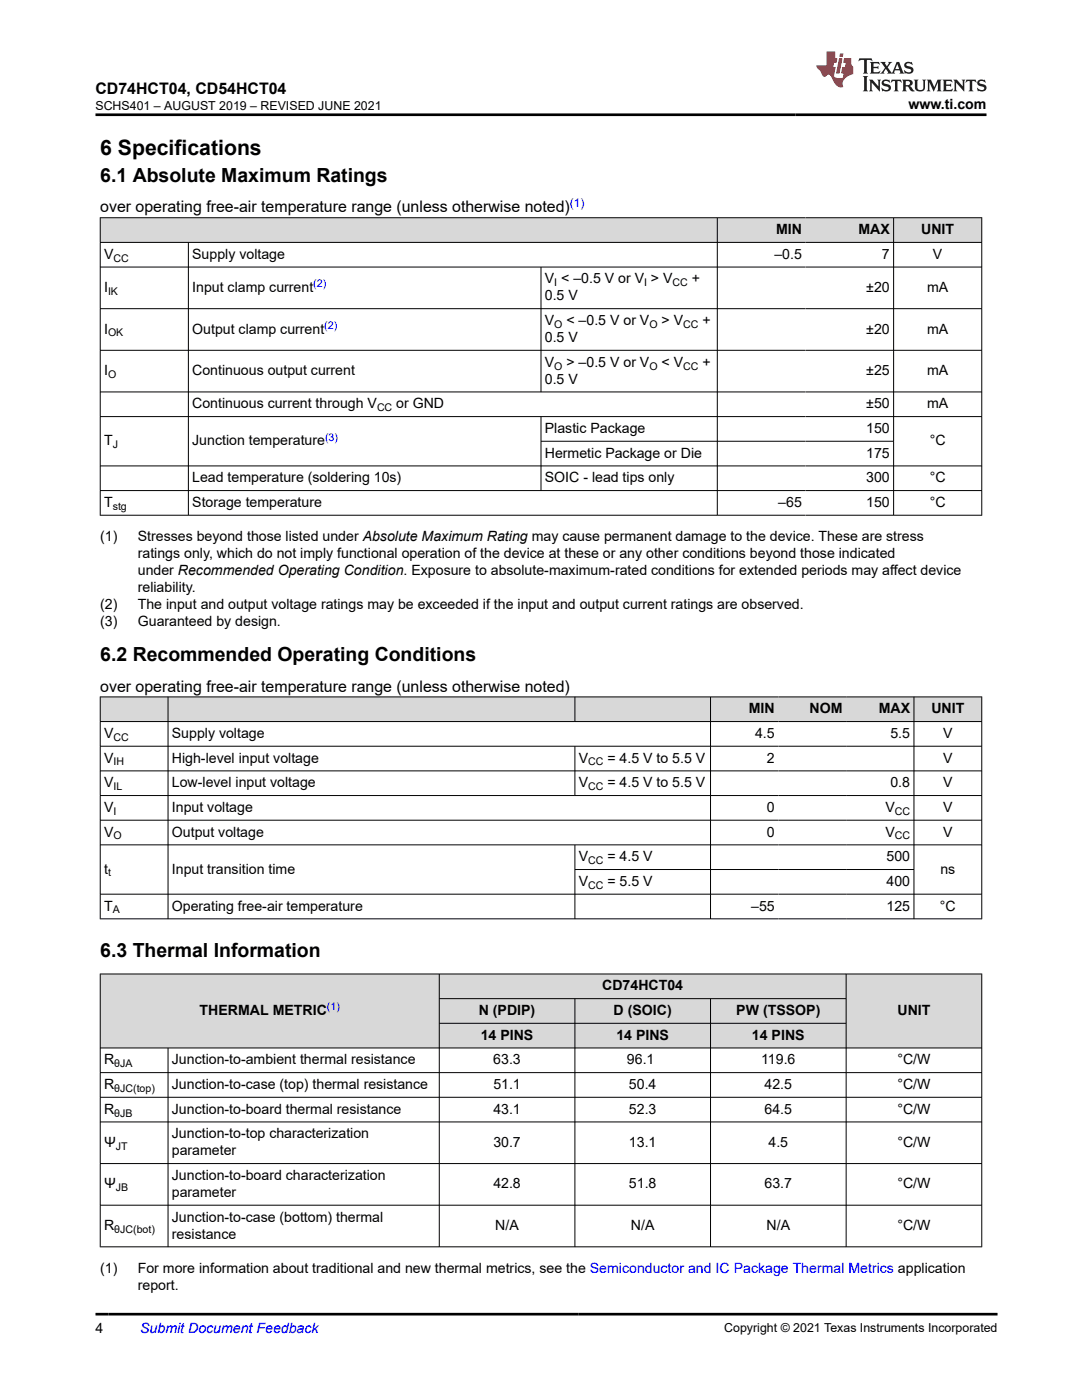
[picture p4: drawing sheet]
<svg xmlns="http://www.w3.org/2000/svg" width="216mm" height="279mm" viewBox="0 0 216 279" stroke-linecap="round" stroke-linejoin="round" font-family="sans-serif">
<defs><g id="words">
<text font-size="4.2" x="20" y="30.9">6 Specifications</text>
<g font-size="3.9">
<text x="20" y="36.3">6.1 Absolute Maximum Ratings</text>
<text x="20" y="131.9">6.2 Recommended Operating Conditions</text>
<text x="20" y="191.1">6.3 Thermal Information</text>
</g>
<g font-size="3.2">
<text x="19" y="18.7">CD74HCT04, CD54HCT04</text>
<text x="20" y="42.4">over operating free-air temperature range (unless otherwise noted)</text>
<text x="20" y="138">over operating free-air temperature range (unless otherwise noted)</text>
</g>
<g font-size="2.8">
<text x="181.3" y="21.8">www.ti.com</text>
<text x="154.8" y="46.7">MIN</text>
<text x="171.3" y="46.7">MAX</text>
<text x="183.8" y="46.7">UNIT</text>
<text x="20.8" y="51.6">V</text>
<text x="38.4" y="51.6">Supply voltage</text>
<text x="154.5" y="51.6">–0.5</text>
<text x="176" y="51.6">7</text>
<text x="186.2" y="51.6">V</text>
<text x="20.8" y="58.3">I</text>
<text x="38.4" y="58.3">Input clamp current</text>
<text x="108.7" y="56.6">V &lt; –0.5 V or V &gt; V</text>
<text x="108.7" y="60">0.5 V</text>
<text x="138.1" y="56.6">+</text>
<text x="172.9" y="58.3">±20</text>
<text x="185" y="58.3">mA</text>
<text x="108.7" y="64.9">V</text>
<text x="113" y="64.9">&lt; –0.5 V or V</text>
<text x="132" y="64.9">&gt; V</text>
<text x="140.2" y="64.9">+</text>
<text x="20.8" y="66.6">I</text>
<text x="38.4" y="66.6">Output clamp current</text>
<text x="108.7" y="68.3">0.5 V</text>
<text x="172.9" y="66.6">±20</text>
<text x="185" y="66.6">mA</text>
<text x="20.8" y="74.9">I</text>
<text x="38.4" y="74.9">Continuous output current</text>
<text x="108.7" y="73.2">V</text>
<text x="108.7" y="76.6">0.5 V</text>
<text x="113" y="73.2">&gt; –0.5 V or V</text>
<text x="132" y="73.2">&lt; V</text>
<text x="140.2" y="73.2">+</text>
<text x="172.9" y="74.9">±25</text>
<text x="185" y="74.9">mA</text>
<text x="38.4" y="81.5">Continuous current through V</text>
<text x="79.1" y="81.5">or GND</text>
<text x="172.9" y="81.5">±50</text>
<text x="185" y="81.5">mA</text>
<text x="20.8" y="88.9">T</text>
<text x="38.4" y="88.9">Junction temperature</text>
<text x="108.7" y="86.4">Plastic Package</text>
<text x="172.8" y="86.4">150</text>
<text x="185.5" y="88.9">°C</text>
<text x="108.7" y="91.3">Hermetic Package or Die</text>
<text x="172.8" y="91.3">175</text>
<text x="20.8" y="101.2">T</text>
<text x="38.4" y="96.3">Lead temperature (soldering 10s)</text>
<text x="38.4" y="101.2">Storage temperature</text>
<text x="108.7" y="96.3">SOIC - lead tips only</text>
<text x="155.3" y="101.2">–65</text>
<text x="172.8" y="96.3">300</text>
<text x="172.8" y="101.2">150</text>
<text x="185.5" y="96.3">°C</text>
<text x="185.5" y="101.2">°C</text>
<text x="20" y="108">(1)</text>
<text x="27.5" y="108">Stresses beyond those listed under Absolute Maximum Rating may cause permanent damage to the device. These are stress</text>
<text x="27.5" y="111.4">ratings only, which do not imply functional operation of the device at these or any other conditions beyond those indicated</text>
<text x="27.5" y="118.1">reliability.</text>
<text x="27.5" y="114.8">under Recommended Operating Condition. Exposure to absolute-maximum-rated conditions for extended periods may affect device</text>
<text x="20" y="121.5">(2)</text>
<text x="20" y="124.9">(3)</text>
<text x="27.5" y="121.5">The input and output voltage ratings may be exceeded if the input and output current ratings are observed.</text>
<text x="27.5" y="124.9">Guaranteed by design.</text>
<text x="149.4" y="142.4">MIN</text>
<text x="161.5" y="142.4">NOM</text>
<text x="175.3" y="142.4">MAX</text>
<text x="185.8" y="142.4">UNIT</text>
<text x="20.8" y="147.3">V</text>
<text x="34.3" y="147.3">Supply voltage</text>
<text x="150.7" y="147.3">4.5</text>
<text x="177.7" y="147.3">5.5</text>
<text x="188.2" y="147.3">V</text>
<text x="20.8" y="152.2">V</text>
<text x="34.3" y="152.2">High-level input voltage</text>
<text x="115.5" y="152.2">V</text>
<text x="121.2" y="152.2">= 4.5 V to 5.5 V</text>
<text x="153" y="152.2">2</text>
<text x="188.2" y="152.2">V</text>
<text x="20.8" y="157.1">V</text>
<text x="34.3" y="157.1">Low-level input voltage</text>
<text x="115.5" y="157.1">V</text>
<text x="121.2" y="157.1">= 4.5 V to 5.5 V</text>
<text x="177.7" y="157.1">0.8</text>
<text x="188.2" y="157.1">V</text>
<text x="20.8" y="162">V</text>
<text x="20.8" y="167">V</text>
<text x="34.3" y="167">Output voltage</text>
<text x="34.3" y="162">Input voltage</text>
<text x="153" y="162">0</text>
<text x="153" y="167">0</text>
<text x="176.7" y="167">V</text>
<text x="176.7" y="162">V</text>
<text x="188.2" y="167">V</text>
<text x="188.2" y="162">V</text>
<text x="115.5" y="171.9">V</text>
<text x="121.2" y="171.9">= 4.5 V</text>
<text x="176.9" y="171.9">500</text>
<text x="20.8" y="174.3">t</text>
<text x="34.3" y="174.3">Input transition time</text>
<text x="115.5" y="176.8">V</text>
<text x="121.2" y="176.8">= 5.5 V</text>
<text x="176.9" y="176.8">400</text>
<text x="187.6" y="174.3">ns</text>
<text x="20.8" y="181.7">T</text>
<text x="34.3" y="181.7">Operating free-air temperature</text>
<text x="149.9" y="181.7">–55</text>
<text x="176.9" y="181.7">125</text>
<text x="187.6" y="181.7">°C</text>
<text x="120.2" y="197.7">CD74HCT04</text>
<text x="39.8" y="202.6">THERMAL METRIC</text>
<text x="95.5" y="202.6">N (PDIP)</text>
<text x="122.4" y="202.6">D (SOIC)</text>
<text x="146.9" y="202.6">PW (TSSOP)</text>
<text x="179.1" y="202.6">UNIT</text>
<text x="95.9" y="207.5">14 PINS</text>
<text x="123" y="207.5">14 PINS</text>
<text x="150.1" y="207.5">14 PINS</text>
<text x="20.8" y="212.4">R</text>
<text x="34.3" y="212.4">Junction-to-ambient thermal resistance</text>
<text x="98.4" y="212.4">63.3</text>
<text x="125.1" y="212.4">96.1</text>
<text x="151.9" y="212.4">119.6</text>
<text x="179.1" y="212.4">°C/W</text>
<text x="20.8" y="217.3">R</text>
<text x="34.3" y="217.3">Junction-to-case (top) thermal resistance</text>
<text x="98.4" y="217.3">51.1</text>
<text x="125.5" y="217.3">50.4</text>
<text x="152.6" y="217.3">42.5</text>
<text x="179.1" y="217.3">°C/W</text>
<text x="20.8" y="222.3">R</text>
<text x="34.3" y="222.3">Junction-to-board thermal resistance</text>
<text x="34.3" y="227.2">Junction-to-top characterization</text>
<text x="98.4" y="222.3">43.1</text>
<text x="125.5" y="222.3">52.3</text>
<text x="152.6" y="222.3">64.5</text>
<text x="179.1" y="222.3">°C/W</text>
<text x="20.8" y="228.9">Ψ</text>
<text x="34.3" y="230.6">parameter</text>
<text x="98.4" y="228.9">30.7</text>
<text x="125.5" y="228.9">13.1</text>
<text x="153.3" y="228.9">4.5</text>
<text x="179.1" y="228.9">°C/W</text>
<text x="20.8" y="237.2">Ψ</text>
<text x="34.3" y="235.5">Junction-to-board characterization</text>
<text x="34.3" y="238.9">parameter</text>
<text x="98.4" y="237.2">42.8</text>
<text x="125.5" y="237.2">51.8</text>
<text x="152.6" y="237.2">63.7</text>
<text x="179.1" y="237.2">°C/W</text>
<text x="20.8" y="245.5">R</text>
<text x="34.3" y="243.8">Junction-to-case (bottom) thermal</text>
<text x="98.8" y="245.5">N/A</text>
<text x="125.9" y="245.5">N/A</text>
<text x="153" y="245.5">N/A</text>
<text x="179.1" y="245.5">°C/W</text>
<text x="34.3" y="247.2">resistance</text>
<text x="20" y="254">(1)</text>
<text x="27.5" y="257.4">report.</text>
<text x="27.5" y="254">For more information about traditional and new thermal metrics, see the Semiconductor and IC Package Thermal Metrics application</text>
<text x="19" y="266.1">4</text>
</g>
<text font-size="2.8" fill="#00f" x="28" y="266.1">Submit Document Feedback</text>
<g font-size="2.5">
<text x="19" y="21.9">SCHS401 – AUGUST 2019 – REVISED JUNE 2021</text>
<text x="144.5" y="265.8">Copyright © 2021 Texas Instruments Incorporated</text>
</g>
<text font-size="2.4" fill="#00f" x="113.7" y="41.3">(1)</text>
<g font-size="2.1">
<text x="22.6" y="52.2">CC</text>
<text x="21.6" y="58.8">IK</text>
<text x="110.6" y="57.1">I</text>
<text x="128.5" y="57.1">I</text>
<text x="134.2" y="57.1">CC</text>
<text x="110.6" y="65.4">O</text>
<text x="129.6" y="65.4">O</text>
<text x="136.3" y="65.4">CC</text>
<text x="21.6" y="67.1">OK</text>
<text x="21.6" y="75.4">O</text>
<text x="110.6" y="73.7">O</text>
<text x="129.6" y="73.7">O</text>
<text x="136.3" y="73.7">CC</text>
<text x="75.2" y="82.1">CC</text>
<text x="22.5" y="89.4">J</text>
<text x="22.5" y="101.7">stg</text>
<text x="22.6" y="147.8">CC</text>
<text x="22.6" y="152.8">IH</text>
<text x="117.4" y="152.8">CC</text>
<text x="22.6" y="157.7">IL</text>
<text x="117.4" y="157.7">CC</text>
<text x="22.6" y="162.6">I</text>
<text x="22.7" y="167.5">O</text>
<text x="178.5" y="162.6">CC</text>
<text x="178.5" y="167.5">CC</text>
<text x="117.4" y="172.4">CC</text>
<text x="21.6" y="174.9">t</text>
<text x="117.4" y="177.4">CC</text>
<text x="22.5" y="182.3">A</text>
<text x="22.8" y="213">θJA</text>
<text x="22.8" y="217.9">θJC(top)</text>
<text x="22.8" y="222.8">θJB</text>
<text x="23.1" y="229.4">JT</text>
<text x="23.1" y="237.7">JB</text>
<text x="22.8" y="246.1">θJC(bot)</text>
</g>
<g font-size="2.1" fill="#00f">
<text x="62.5" y="57.3">(2)</text>
<text x="64.7" y="65.6">(2)</text>
<text x="64.9" y="87.9">(3)</text>
<text x="65.2" y="201.6">(1)</text>
</g>
</g></defs>
<g fill="#d8d8d8">
<path d="M20 43.5h175.9v4.9h-175.9z" fill-rule="evenodd"/>
<path d="M20.1 43.5h123v4.8h-123z" fill-rule="evenodd"/>
<path d="M143.2 43.5h17.5v4.8h-17.5z" fill-rule="evenodd"/>
<path d="M160.7 43.5h17.5v4.8h-17.5z" fill-rule="evenodd"/>
<path d="M178.4 43.5h17.4v4.8h-17.4z" fill-rule="evenodd"/>
</g>
<g fill="none" stroke="#000" stroke-width=".2">
<path d="M19.9 43.5h176.1M19.9 48.4h176.1M19.9 53.3h176.1M20 43.4v59.5M37.6 48.4v54.5M107.9 53.3v25M143.1 43.4v59.5M178.3 43.4v59.5M195.9 43.4v59.5M19.9 61.6h176.1M19.9 69.9h176.1M19.9 78.2h176.1"/>
<path d="M19.9 83.1h176.1M19.9 93h176.1M19.9 97.9h176.1M107.9 83.1v14.9M107.9 88.1h70.5M19.9 102.8h176.1"/>
</g>
<g fill="#d8d8d8">
<path d="M20 139.1h175.9v4.9h-175.9z" fill-rule="evenodd"/>
<path d="M20.1 139.1h13.4v4.8h-13.4z" fill-rule="evenodd"/>
<path d="M33.6 139.1h81.1v4.8h-81.1z" fill-rule="evenodd"/>
<path d="M114.8 139.1h26.9v4.8h-26.9z" fill-rule="evenodd"/>
<path d="M141.8 139.1h13.5v4.8h-13.5z" fill-rule="evenodd"/>
<path d="M155.3 139.1h13.5v4.8h-13.5z" fill-rule="evenodd"/>
<path d="M168.8 139.1h13.5v4.8h-13.5z" fill-rule="evenodd"/>
<path d="M182.4 139.1h13.4v4.8h-13.4z" fill-rule="evenodd"/>
</g>
<g fill="none" stroke="#000" stroke-width=".2">
<path d="M19.9 139.1h176.1M20 139v44.4M33.5 139v44.4M114.7 139v5.1M141.8 139v44.4M182.4 139v44.4M195.9 139v44.4M19.9 144h176.1M19.9 148.9h176.1M19.9 153.8h176.1M19.9 158.8h176.1M114.7 148.9v9.9"/>
<path d="M19.9 163.7h176.1M19.9 168.6h176.1M19.9 178.5h176.1M114.7 168.6v14.8M114.7 173.5h67.7M19.9 183.4h176.1"/>
</g>
<g fill="#d8d8d8">
<path d="M20 194.4h175.9v4.9h-175.9z" fill-rule="evenodd"/>
<path d="M20.1 194.4h67.5v14.7h-67.5z" fill-rule="evenodd"/>
<path d="M87.7 194.4h81.1v4.8h-81.1z" fill-rule="evenodd"/>
<path d="M168.9 194.4h26.9v14.7h-26.9z" fill-rule="evenodd"/>
<path d="M87.7 199.4h27v4.8h-27z" fill-rule="evenodd"/>
<path d="M114.8 199.4h26.9v4.8h-26.9z" fill-rule="evenodd"/>
<path d="M141.8 199.4h27v4.8h-27z" fill-rule="evenodd"/>
<path d="M87.7 204.3h27v4.8h-27z" fill-rule="evenodd"/>
<path d="M114.8 204.3h26.9v4.8h-26.9z" fill-rule="evenodd"/>
<path d="M141.8 204.3h27v4.8h-27z" fill-rule="evenodd"/>
</g>
<g fill="none" stroke="#000" stroke-width=".2">
<path d="M19.9 194.4h176.1M20 194.3v54.6M87.7 194.3v54.6M87.7 199.3h81.2M114.7 199.3v49.6M141.8 199.3v49.6M168.8 194.3v54.6M195.9 194.3v54.6M19.9 209.1h176.1M19.9 214.1h176.1M19.9 219h176.1M33.5 209.1v39.8"/>
<path d="M87.7 204.2h81.2M19.9 223.9h176.1M19.9 232.2h176.1M19.9 240.5h176.1M19.9 248.8h176.1"/>
</g>
<path d="M171.5 11.6l-.2 .6 .5-.2h.6v.1v2.2l-.2 .4h1l-.2-.4v-2.2v-.1h.5l.6 .2-.2-.6zM173.6 12.4l.2 .3v1.6l-.2 .4h1.9l.1-.6a1.08 1.08 0 0 1-1.3 .2v-.7h.6l.4 .2v-.7l-.4 .2h-.6v-.5l.2-.2a1 1 0 0 1 1 .3l-.1-.5zM175.7 12.4l.9 1.1-1 1.2h.9l-.2-.2 .5-.8 .4 .8-.2 .2h1.6l-.2-.2 .2-.5h.9l.1 .5-.1 .2h.9l-.2-.4-.8-1.9h-.5l-.9 2.1-.9-1.1 .9-1h-.8l.2 .2-.4 .6-.4-.6 .2-.2zM179 12.8l.4 1h-.7zM180.7 12.5a.65 .65 0 0 0-.2 .7 .65 .65 0 0 0 .6 .5l.6 .1 .1 .3a.79 .79 0 0 1-.7 .4 .79 .79 0 0 1-.7-.5l.1 .7 .2-.1a.93 .93 0 0 0 1.1 0 .93 .93 0 0 0 .4-.9 1.46 1.46 0 0 0-1.2-.6l-.1-.3a1.09 1.09 0 0 1 1.2 .2l-.2-.6-.1 .1-.5-.2zM172.2 15.2l.2 .4v2.2l-.2 .4h1l-.2-.4v-2.2l.2-.4zM173.4 15.9l.2 .4v1.5l-.2 .4h.8l-.3-.4 .1-1.3 1.6 1.8v-2l.2-.4h-.7l.1 .2 .1 1.1-1.2-1.3zM176.2 16a.65 .65 0 0 0-.2 .8 .65 .65 0 0 0 .6 .4l.6 .2 .1 .2a.79 .79 0 0 1-.7 .4 .79 .79 0 0 1-.7-.5l.1 .7 .2-.1a.93 .93 0 0 0 1.1 .1 .93 .93 0 0 0 .4-1 1.46 1.46 0 0 0-1.2-.5l-.1-.4a1.09 1.09 0 0 1 1.2 .2l-.1-.6-.2 .1-.5-.1zM177.9 15.9l-.1 .6a.63 .63 0 0 1 .8-.3v1.6l-.3 .4h1l-.2-.4v-1.6a.66 .66 0 0 1 .8 .3l-.1-.6zM180 15.9l.2 .4v1.5l-.2 .4h1l-.2-.2-.1-.7h.5l.1 .2a.79 .79 0 0 0 1.2 .6l-1-.9a.61 .61 0 0 0 .6-.6 .61 .61 0 0 0-.5-.7zM180.8 16.2h.1a.47 .47 0 0 1 .5 .1 .47 .47 0 0 1 .1 .5l-.1 .1-.7 .1zM182.3 15.9l.2 .2a2.27 2.27 0 0 0 .4 2 1.04 1.04 0 0 0 1.7-.7v-1.3l.2-.2h-.8l.2 .4v1.1a.6 .6 0 0 1-.6 .6 .6 .6 0 0 1-.6-.6v-1.1l.3-.4zM184.9 15.9l.2 .4v1.5l-.2 .4h.8l-.3-.4v-1.4l.9 1.9 .9-1.9v1.4l-.3 .4h1l-.2-.4v-1.5l.2-.4h-.8l-.7 1.5-.6-1.5zM188.1 15.9l.2 .4v1.5l-.2 .4h1.9l.1-.6a1.09 1.09 0 0 1-1.3 .2v-.7h.6l.4 .2v-.6l-.4 .2h-.6v-.6l.2-.1a1.01 1.01 0 0 1 1 .3l-.1-.6zM190.2 15.9l.3 .4v1.5l-.3 .4h.8l-.2-.4v-1.3l1.6 1.8v-2l.2-.4h-.7l.2 .2v1.1l-1.2-1.3zM192.8 15.9l-.1 .6a.63 .63 0 0 1 .8-.3v1.6l-.3 .4h1l-.2-.4v-1.6a.66 .66 0 0 1 .8 .3l-.1-.6zM195.2 16a.65 .65 0 0 0-.2 .8 .65 .65 0 0 0 .6 .4l.6 .2 .2 .2a.79 .79 0 0 1-.7 .4 .79 .79 0 0 1-.7-.5l.1 .7 .2-.1a.93 .93 0 0 0 1 .1 .93 .93 0 0 0 .5-1 1.46 1.46 0 0 0-1.3-.5v-.4a1.09 1.09 0 0 1 1.2 .2l-.2-.6-.2 .1-.5-.1z" fill="#231f20"/>
<path d="M164.9 10.3v2.7h-2l.1 .4 .8 1a.95 .95 0 0 0 1 .9 .59 .59 0 0 1 .5-.4 .59 .59 0 0 1 .5 .3l.4 .8a1.59 1.59 0 0 0 2.1 1.4 1.61 1.61 0 0 1 1-2.3l1-.3-.1-1.5a1.59 1.59 0 0 1-.3-1.7h-1.5l-.2 .9h.6l-.2 .9h-.5l-.2 .9v.3l.4 .1-.1 .9h-.7a.73 .73 0 0 1-1-.7l.3-1.5h-.5l.1-.9h.5l.2-.9h-.5v-1.3zM167.4 11.6l-.6 3.1h.7l.6-3.1zM167.6 10.7l-.1 .6h.7l.1-.6z" fill="#ed1c24"/>
<path d="M19 22.9h177.8M19 262.3h180" fill="none" stroke="#000" stroke-width=".53"/>
<use href="#words"/>
</svg>
